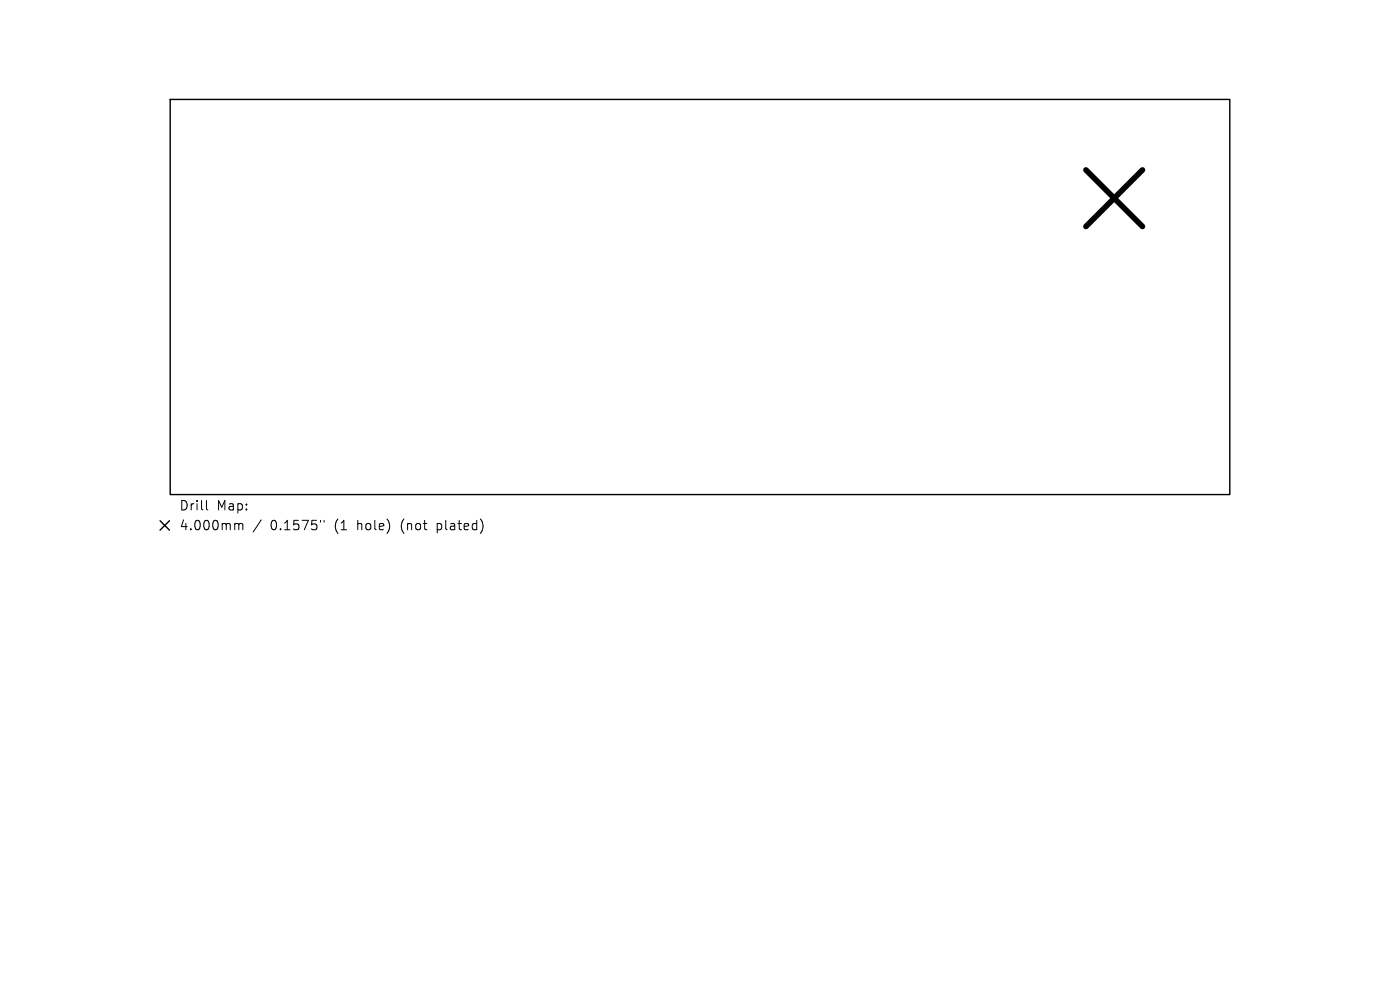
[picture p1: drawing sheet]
<svg xmlns="http://www.w3.org/2000/svg" width="297mm" height="210mm" viewBox="0 0 297 210" stroke-linecap="round" stroke-linejoin="round" font-family="sans-serif">
<defs><g id="words">
<g font-size="2.8">
<text x="38" y="108.6">Drill</text>
<text x="38" y="112.8">4.000mm</text>
<text x="46" y="108.6">Map:</text>
<text x="57.4" y="112.8">0.1575&quot;</text>
<text x="71.1" y="112.8">(1</text>
<text x="76.1" y="112.8">hole)</text>
<text x="85.5" y="112.8">(not</text>
<text x="93.3" y="112.8">plated)</text>
</g>
</g></defs>
<path d="M36.1 21.1h224.8v83.8h-224.8zM34 110.5l2 2M36 110.5l-2 2" fill="none" stroke="#000" stroke-width=".3"/>
<path d="M230.4 36l12 12M242.4 36l-12 12" fill="none" stroke="#000" stroke-width="1.2"/>
<path d="M43.8 106.2v1.7l.3 .3M50.1 111l.5 .1 .1 .2M50.7 111.3l.2-.3 .5 .1 .1 1.3M50.7 111.3v1.1M55.4 110.3l-1.7 2.6M68 110.4v.4M68.8 110.4v.4" fill="none" stroke="#000" stroke-width=".21"/>
<use href="#words"/>
</svg>
